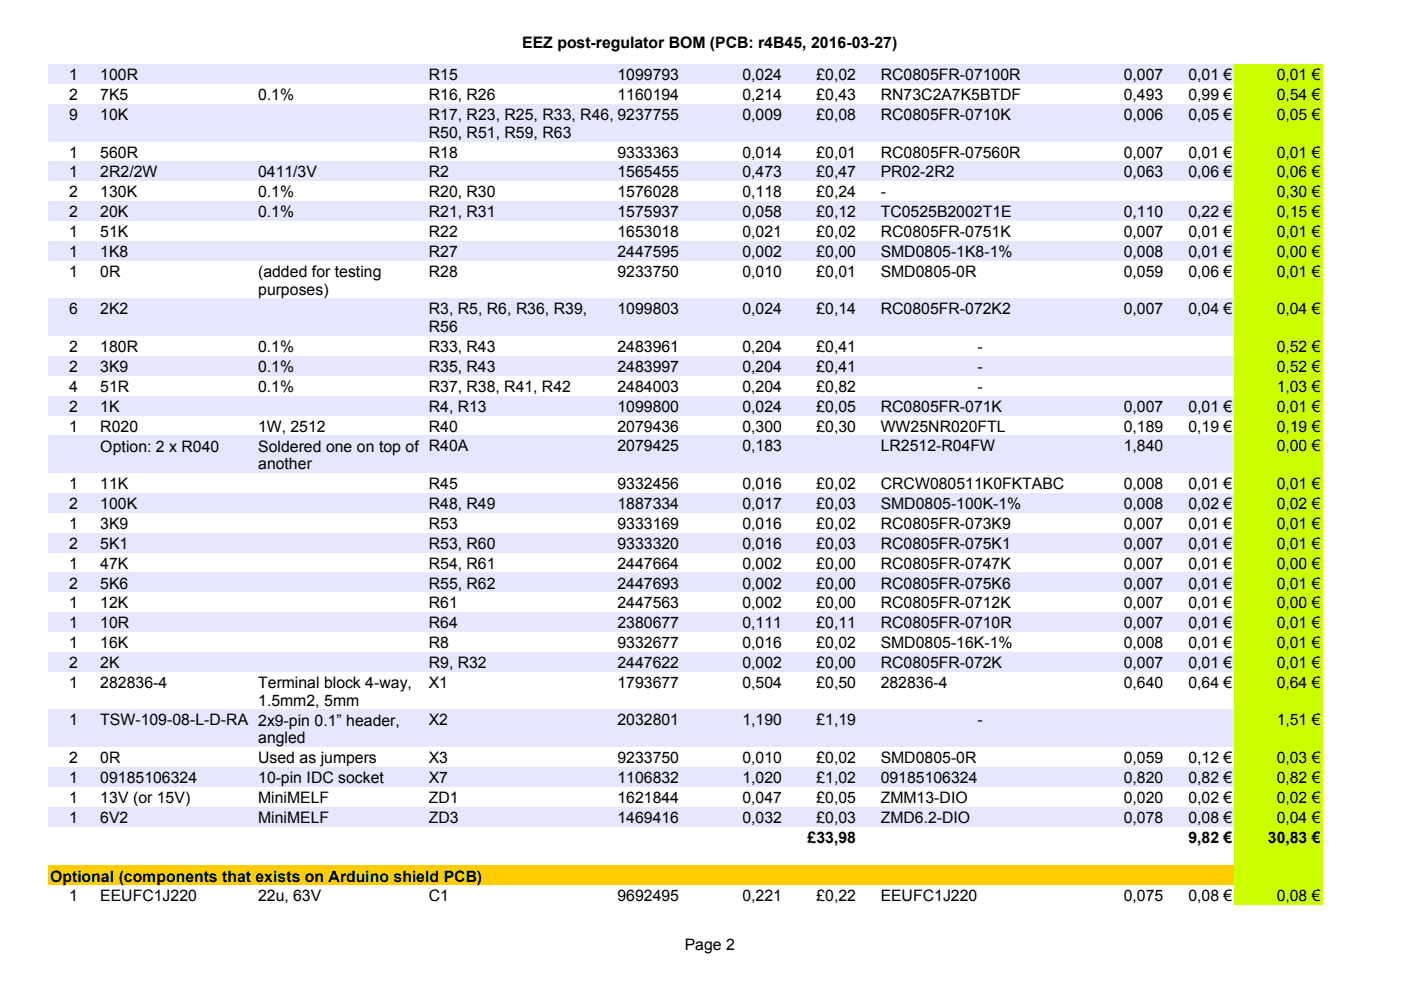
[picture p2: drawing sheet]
<svg xmlns="http://www.w3.org/2000/svg" width="297mm" height="210mm" viewBox="0 0 297 210" stroke-linecap="round" stroke-linejoin="round" font-family="sans-serif">
<defs><g id="words">
<g font-size="3.4">
<text x="110.7" y="10.1">EEZ post-regulator BOM (PCB: r4B45, 2016-03-27)</text>
<text x="14.7" y="17">1</text>
<text x="21.3" y="17">100R</text>
<text x="90.9" y="17">R15</text>
<text x="130.9" y="17">1099793</text>
<text x="157.4" y="17">0,024</text>
<text x="173.1" y="17">£0,02</text>
<text x="186.7" y="17">RC0805FR-07100R</text>
<text x="238.3" y="17">0,007</text>
<text x="252" y="17">0,01 €</text>
<text x="270.7" y="17">0,01 €</text>
<text x="14.7" y="21.2">2</text>
<text x="21.3" y="21.2">7K5</text>
<text x="54.7" y="21.2">0.1%</text>
<text x="90.9" y="21.2">R16, R26</text>
<text x="130.9" y="21.2">1160194</text>
<text x="157.4" y="21.2">0,214</text>
<text x="173.1" y="21.2">£0,43</text>
<text x="186.7" y="21.2">RN73C2A7K5BTDF</text>
<text x="238.3" y="21.2">0,493</text>
<text x="252" y="21.2">0,99 €</text>
<text x="270.7" y="21.2">0,54 €</text>
<text x="14.7" y="25.4">9</text>
<text x="21.3" y="25.4">10K</text>
<text x="90.9" y="25.5">R17, R23, R25, R33, R46, 9237755</text>
<text x="90.9" y="29.2">R50, R51, R59, R63</text>
<text x="157.4" y="25.4">0,009</text>
<text x="173.1" y="25.4">£0,08</text>
<text x="186.7" y="25.4">RC0805FR-0710K</text>
<text x="238.3" y="25.4">0,006</text>
<text x="252" y="25.4">0,05 €</text>
<text x="270.7" y="25.4">0,05 €</text>
<text x="14.7" y="33.4">1</text>
<text x="21.3" y="33.4">560R</text>
<text x="90.9" y="33.4">R18</text>
<text x="130.9" y="33.4">9333363</text>
<text x="157.4" y="33.4">0,014</text>
<text x="173.1" y="33.4">£0,01</text>
<text x="186.7" y="33.4">RC0805FR-07560R</text>
<text x="238.3" y="33.4">0,007</text>
<text x="252" y="33.4">0,01 €</text>
<text x="270.7" y="33.4">0,01 €</text>
<text x="14.7" y="37.6">1</text>
<text x="14.7" y="41.8">2</text>
<text x="21.3" y="37.6">2R2/2W</text>
<text x="21.3" y="41.8">130K</text>
<text x="54.7" y="37.6">0411/3V</text>
<text x="54.7" y="41.8">0.1%</text>
<text x="90.9" y="37.6">R2</text>
<text x="90.9" y="41.8">R20, R30</text>
<text x="130.9" y="37.6">1565455</text>
<text x="130.9" y="41.8">1576028</text>
<text x="157.4" y="37.6">0,473</text>
<text x="157.4" y="41.8">0,118</text>
<text x="173.1" y="37.6">£0,47</text>
<text x="173.1" y="41.8">£0,24</text>
<text x="186.7" y="37.6">PR02-2R2</text>
<text x="186.7" y="41.8">-</text>
<text x="238.3" y="37.6">0,063</text>
<text x="252" y="37.6">0,06 €</text>
<text x="270.7" y="37.6">0,06 €</text>
<text x="270.7" y="41.8">0,30 €</text>
<text x="14.7" y="46">2</text>
<text x="21.3" y="46">20K</text>
<text x="54.7" y="46">0.1%</text>
<text x="90.9" y="46">R21, R31</text>
<text x="130.9" y="46">1575937</text>
<text x="157.4" y="46">0,058</text>
<text x="173.1" y="46">£0,12</text>
<text x="186.7" y="46">TC0525B2002T1E</text>
<text x="238.3" y="46">0,110</text>
<text x="252" y="46">0,22 €</text>
<text x="270.7" y="46">0,15 €</text>
<text x="14.7" y="50.3">1</text>
<text x="21.3" y="50.3">51K</text>
<text x="90.9" y="50.3">R22</text>
<text x="130.9" y="50.3">1653018</text>
<text x="157.4" y="50.3">0,021</text>
<text x="173.1" y="50.3">£0,02</text>
<text x="186.7" y="50.3">RC0805FR-0751K</text>
<text x="238.3" y="50.3">0,007</text>
<text x="252" y="50.3">0,01 €</text>
<text x="270.7" y="50.3">0,01 €</text>
<text x="14.7" y="54.5">1</text>
<text x="14.7" y="58.7">1</text>
<text x="21.3" y="54.5">1K8</text>
<text x="21.3" y="58.7">0R</text>
<text x="54.7" y="58.7">(added for testing</text>
<text x="90.9" y="54.5">R27</text>
<text x="90.9" y="58.7">R28</text>
<text x="130.9" y="54.5">2447595</text>
<text x="130.9" y="58.7">9233750</text>
<text x="157.4" y="54.5">0,002</text>
<text x="157.4" y="58.7">0,010</text>
<text x="173.1" y="54.5">£0,00</text>
<text x="173.1" y="58.7">£0,01</text>
<text x="186.7" y="54.5">SMD0805-1K8-1%</text>
<text x="186.7" y="58.7">SMD0805-0R</text>
<text x="238.3" y="54.5">0,008</text>
<text x="238.3" y="58.7">0,059</text>
<text x="252" y="54.5">0,01 €</text>
<text x="252" y="58.7">0,06 €</text>
<text x="270.7" y="54.5">0,00 €</text>
<text x="270.7" y="58.7">0,01 €</text>
<text x="54.7" y="62.5">purposes)</text>
<text x="14.7" y="66.7">6</text>
<text x="21.3" y="66.7">2K2</text>
<text x="90.9" y="66.7">R3, R5, R6, R36, R39,</text>
<text x="90.9" y="70.4">R56</text>
<text x="130.9" y="66.7">1099803</text>
<text x="157.4" y="66.7">0,024</text>
<text x="173.1" y="66.7">£0,14</text>
<text x="186.7" y="66.7">RC0805FR-072K2</text>
<text x="238.3" y="66.7">0,007</text>
<text x="252" y="66.7">0,04 €</text>
<text x="270.7" y="66.7">0,04 €</text>
<text x="14.7" y="74.6">2</text>
<text x="21.3" y="74.6">180R</text>
<text x="54.7" y="74.6">0.1%</text>
<text x="90.9" y="74.6">R33, R43</text>
<text x="130.9" y="74.6">2483961</text>
<text x="157.4" y="74.6">0,204</text>
<text x="173.1" y="74.6">£0,41</text>
<text x="207.2" y="74.6">-</text>
<text x="270.7" y="74.6">0,52 €</text>
<text x="14.7" y="78.8">2</text>
<text x="14.7" y="83">4</text>
<text x="21.3" y="78.8">3K9</text>
<text x="21.3" y="83">51R</text>
<text x="54.7" y="78.8">0.1%</text>
<text x="54.7" y="83">0.1%</text>
<text x="90.9" y="78.8">R35, R43</text>
<text x="90.9" y="83">R37, R38, R41, R42</text>
<text x="130.9" y="78.8">2483997</text>
<text x="130.9" y="83">2484003</text>
<text x="157.4" y="78.8">0,204</text>
<text x="157.4" y="83">0,204</text>
<text x="173.1" y="78.8">£0,41</text>
<text x="173.1" y="83">£0,82</text>
<text x="207.2" y="78.8">-</text>
<text x="207.2" y="83">-</text>
<text x="270.7" y="78.8">0,52 €</text>
<text x="270.7" y="83">1,03 €</text>
<text x="14.7" y="87.3">2</text>
<text x="21.3" y="87.3">1K</text>
<text x="90.9" y="87.3">R4, R13</text>
<text x="130.9" y="87.3">1099800</text>
<text x="157.4" y="87.3">0,024</text>
<text x="173.1" y="87.3">£0,05</text>
<text x="186.7" y="87.3">RC0805FR-071K</text>
<text x="238.3" y="87.3">0,007</text>
<text x="252" y="87.3">0,01 €</text>
<text x="270.7" y="87.3">0,01 €</text>
<text x="14.7" y="91.5">1</text>
<text x="21.3" y="91.5">R020</text>
<text x="21.3" y="95.7">Option: 2 x R040</text>
<text x="54.7" y="91.5">1W, 2512</text>
<text x="54.7" y="95.7">Soldered one on top of R40A</text>
<text x="90.9" y="91.5">R40</text>
<text x="130.9" y="91.5">2079436</text>
<text x="130.9" y="95.7">2079425</text>
<text x="157.4" y="91.5">0,300</text>
<text x="157.4" y="95.7">0,183</text>
<text x="173.1" y="91.5">£0,30</text>
<text x="186.7" y="91.5">WW25NR020FTL</text>
<text x="186.7" y="95.7">LR2512-R04FW</text>
<text x="238.3" y="91.5">0,189</text>
<text x="238.3" y="95.7">1,840</text>
<text x="252" y="91.5">0,19 €</text>
<text x="270.7" y="91.5">0,19 €</text>
<text x="270.7" y="95.7">0,00 €</text>
<text x="54.7" y="99.5">another</text>
<text x="14.7" y="103.7">1</text>
<text x="14.7" y="107.9">2</text>
<text x="21.3" y="103.7">11K</text>
<text x="21.3" y="107.9">100K</text>
<text x="90.9" y="103.7">R45</text>
<text x="90.9" y="107.9">R48, R49</text>
<text x="130.9" y="103.7">9332456</text>
<text x="130.9" y="107.9">1887334</text>
<text x="157.4" y="103.7">0,016</text>
<text x="157.4" y="107.9">0,017</text>
<text x="173.1" y="103.7">£0,02</text>
<text x="173.1" y="107.9">£0,03</text>
<text x="186.7" y="103.7">CRCW080511K0FKTABC</text>
<text x="186.7" y="107.9">SMD0805-100K-1%</text>
<text x="238.3" y="103.7">0,008</text>
<text x="238.3" y="107.9">0,008</text>
<text x="252" y="103.7">0,01 €</text>
<text x="252" y="107.9">0,02 €</text>
<text x="270.7" y="103.7">0,01 €</text>
<text x="270.7" y="107.9">0,02 €</text>
<text x="14.7" y="112.1">1</text>
<text x="21.3" y="112.1">3K9</text>
<text x="90.9" y="112.1">R53</text>
<text x="130.9" y="112.1">9333169</text>
<text x="157.4" y="112.1">0,016</text>
<text x="173.1" y="112.1">£0,02</text>
<text x="186.7" y="112.1">RC0805FR-073K9</text>
<text x="238.3" y="112.1">0,007</text>
<text x="252" y="112.1">0,01 €</text>
<text x="270.7" y="112.1">0,01 €</text>
<text x="14.7" y="116.3">2</text>
<text x="21.3" y="116.3">5K1</text>
<text x="90.9" y="116.3">R53, R60</text>
<text x="130.9" y="116.3">9333320</text>
<text x="157.4" y="116.3">0,016</text>
<text x="173.1" y="116.3">£0,03</text>
<text x="186.7" y="116.3">RC0805FR-075K1</text>
<text x="238.3" y="116.3">0,007</text>
<text x="252" y="116.3">0,01 €</text>
<text x="270.7" y="116.3">0,01 €</text>
<text x="14.7" y="120.5">1</text>
<text x="14.7" y="124.8">2</text>
<text x="21.3" y="120.5">47K</text>
<text x="21.3" y="124.8">5K6</text>
<text x="90.9" y="120.5">R54, R61</text>
<text x="90.9" y="124.8">R55, R62</text>
<text x="130.9" y="120.5">2447664</text>
<text x="130.9" y="124.8">2447693</text>
<text x="157.4" y="120.5">0,002</text>
<text x="157.4" y="124.8">0,002</text>
<text x="173.1" y="120.5">£0,00</text>
<text x="173.1" y="124.8">£0,00</text>
<text x="186.7" y="120.5">RC0805FR-0747K</text>
<text x="186.7" y="124.8">RC0805FR-075K6</text>
<text x="238.3" y="120.5">0,007</text>
<text x="238.3" y="124.8">0,007</text>
<text x="252" y="120.5">0,01 €</text>
<text x="252" y="124.8">0,01 €</text>
<text x="270.7" y="120.5">0,00 €</text>
<text x="270.7" y="124.8">0,01 €</text>
<text x="14.7" y="129">1</text>
<text x="21.3" y="129">12K</text>
<text x="90.9" y="129">R61</text>
<text x="130.9" y="129">2447563</text>
<text x="157.4" y="129">0,002</text>
<text x="173.1" y="129">£0,00</text>
<text x="186.7" y="129">RC0805FR-0712K</text>
<text x="238.3" y="129">0,007</text>
<text x="252" y="129">0,01 €</text>
<text x="270.7" y="129">0,00 €</text>
<text x="14.7" y="133.2">1</text>
<text x="14.7" y="137.4">1</text>
<text x="21.3" y="133.2">10R</text>
<text x="21.3" y="137.4">16K</text>
<text x="90.9" y="133.2">R64</text>
<text x="90.9" y="137.4">R8</text>
<text x="130.9" y="133.2">2380677</text>
<text x="130.9" y="137.4">9332677</text>
<text x="157.4" y="133.2">0,111</text>
<text x="157.4" y="137.4">0,016</text>
<text x="173.1" y="133.2">£0,11</text>
<text x="173.1" y="137.4">£0,02</text>
<text x="186.7" y="133.2">RC0805FR-0710R</text>
<text x="186.7" y="137.4">SMD0805-16K-1%</text>
<text x="238.3" y="133.2">0,007</text>
<text x="238.3" y="137.4">0,008</text>
<text x="252" y="133.2">0,01 €</text>
<text x="252" y="137.4">0,01 €</text>
<text x="270.7" y="133.2">0,01 €</text>
<text x="270.7" y="137.4">0,01 €</text>
<text x="14.7" y="141.6">2</text>
<text x="21.3" y="141.6">2K</text>
<text x="90.9" y="141.6">R9, R32</text>
<text x="130.9" y="141.6">2447622</text>
<text x="157.4" y="141.6">0,002</text>
<text x="173.1" y="141.6">£0,00</text>
<text x="186.7" y="141.6">RC0805FR-072K</text>
<text x="238.3" y="141.6">0,007</text>
<text x="252" y="141.6">0,01 €</text>
<text x="270.7" y="141.6">0,01 €</text>
<text x="14.7" y="145.8">1</text>
<text x="21.3" y="145.8">282836-4</text>
<text x="54.7" y="145.9">Terminal block 4-way,</text>
<text x="54.7" y="149.6">1.5mm2, 5mm</text>
<text x="90.9" y="145.8">X1</text>
<text x="130.9" y="145.8">1793677</text>
<text x="157.4" y="145.8">0,504</text>
<text x="173.1" y="145.8">£0,50</text>
<text x="186.7" y="145.8">282836-4</text>
<text x="238.3" y="145.8">0,640</text>
<text x="252" y="145.8">0,64 €</text>
<text x="270.7" y="145.8">0,64 €</text>
<text x="14.7" y="153.8">1</text>
<text x="21.3" y="153.8">TSW-109-08-L-D-RA 2x9-pin 0.1” header,</text>
<text x="90.9" y="153.8">X2</text>
<text x="130.9" y="153.8">2032801</text>
<text x="157.4" y="153.8">1,190</text>
<text x="173.1" y="153.8">£1,19</text>
<text x="207.2" y="153.8">-</text>
<text x="270.7" y="153.8">1,51 €</text>
<text x="14.7" y="161.8">2</text>
<text x="21.3" y="161.8">0R</text>
<text x="54.7" y="157.6">angled</text>
<text x="54.7" y="161.8">Used as jumpers</text>
<text x="90.9" y="161.8">X3</text>
<text x="130.9" y="161.8">9233750</text>
<text x="157.4" y="161.8">0,010</text>
<text x="173.1" y="161.8">£0,02</text>
<text x="186.7" y="161.8">SMD0805-0R</text>
<text x="238.3" y="161.8">0,059</text>
<text x="252" y="161.8">0,12 €</text>
<text x="270.7" y="161.8">0,03 €</text>
<text x="14.7" y="166">1</text>
<text x="21.3" y="166">09185106324</text>
<text x="54.7" y="166">10-pin IDC socket</text>
<text x="90.9" y="166">X7</text>
<text x="130.9" y="166">1106832</text>
<text x="157.4" y="166">1,020</text>
<text x="173.1" y="166">£1,02</text>
<text x="186.7" y="166">09185106324</text>
<text x="238.3" y="166">0,820</text>
<text x="252" y="166">0,82 €</text>
<text x="270.7" y="166">0,82 €</text>
<text x="14.7" y="170.2">1</text>
<text x="21.3" y="170.3">13V (or 15V)</text>
<text x="54.7" y="170.3">MiniMELF</text>
<text x="90.9" y="170.2">ZD1</text>
<text x="130.9" y="170.2">1621844</text>
<text x="157.4" y="170.2">0,047</text>
<text x="173.1" y="170.2">£0,05</text>
<text x="186.7" y="170.2">ZMM13-DIO</text>
<text x="238.3" y="170.2">0,020</text>
<text x="252" y="170.2">0,02 €</text>
<text x="270.7" y="170.2">0,02 €</text>
<text x="14.7" y="174.4">1</text>
<text x="21.3" y="174.4">6V2</text>
<text x="54.7" y="174.4">MiniMELF</text>
<text x="90.9" y="174.4">ZD3</text>
<text x="130.9" y="174.4">1469416</text>
<text x="157.4" y="174.4">0,032</text>
<text x="171.2" y="178.6">£33,98</text>
<text x="173.1" y="174.4">£0,03</text>
<text x="186.7" y="174.4">ZMD6.2-DIO</text>
<text x="238.3" y="174.4">0,078</text>
<text x="252" y="174.4">0,08 €</text>
<text x="252" y="178.6">9,82 €</text>
<text x="268.8" y="178.6">30,83 €</text>
<text x="270.7" y="174.4">0,04 €</text>
<text x="10.6" y="186.9">Optional (components that exists on Arduino shield PCB)</text>
<text x="14.7" y="191.1">1</text>
<text x="21.3" y="191.1">EEUFC1J220</text>
<text x="54.7" y="191.1">22u, 63V</text>
<text x="90.9" y="191.1">C1</text>
<text x="130.9" y="191.1">9692495</text>
<text x="157.4" y="191.1">0,221</text>
<text x="173.1" y="191.1">£0,22</text>
<text x="186.7" y="191.1">EEUFC1J220</text>
<text x="238.3" y="191.1">0,075</text>
<text x="252" y="191.1">0,08 €</text>
<text x="270.7" y="191.1">0,08 €</text>
<text x="145.2" y="201.3">Page 2</text>
</g>
</g></defs>
<path d="M10.3 13.6h251.3v4.2h-251.3z" fill-rule="evenodd" fill="#e6e6ff"/>
<g fill="#cf0">
<path d="M261.7 13.6h18.6v4.2h-18.6z" fill-rule="evenodd"/>
<path d="M261.7 17.9h18.6v4.1h-18.6z" fill-rule="evenodd"/>
</g>
<path d="M10.3 22h251.3v8h-251.3z" fill-rule="evenodd" fill="#e6e6ff"/>
<g fill="#cf0">
<path d="M261.7 22h18.6v8h-18.6z" fill-rule="evenodd"/>
<path d="M261.7 30h18.6v4.2h-18.6z" fill-rule="evenodd"/>
</g>
<path d="M10.3 34.3h251.3v4.2h-251.3z" fill-rule="evenodd" fill="#e6e6ff"/>
<g fill="#cf0">
<path d="M261.7 34.3h18.6v4.2h-18.6z" fill-rule="evenodd"/>
<path d="M261.7 38.5h18.6v4.2h-18.6z" fill-rule="evenodd"/>
</g>
<path d="M10.3 42.7h251.3v4.2h-251.3z" fill-rule="evenodd" fill="#e6e6ff"/>
<g fill="#cf0">
<path d="M261.7 42.7h18.6v4.2h-18.6z" fill-rule="evenodd"/>
<path d="M261.7 46.9h18.6v4.2h-18.6z" fill-rule="evenodd"/>
</g>
<path d="M10.3 51.1h251.3v4.2h-251.3z" fill-rule="evenodd" fill="#e6e6ff"/>
<g fill="#cf0">
<path d="M261.7 51.1h18.6v4.2h-18.6z" fill-rule="evenodd"/>
<path d="M261.7 55.3h18.6v8h-18.6z" fill-rule="evenodd"/>
</g>
<path d="M10.3 63.3h251.3v7.9h-251.3z" fill-rule="evenodd" fill="#e6e6ff"/>
<g fill="#cf0">
<path d="M261.7 63.3h18.6v7.9h-18.6z" fill-rule="evenodd"/>
<path d="M261.7 71.3h18.6v4.2h-18.6z" fill-rule="evenodd"/>
</g>
<path d="M10.3 75.5h251.3v4.2h-251.3z" fill-rule="evenodd" fill="#e6e6ff"/>
<g fill="#cf0">
<path d="M261.7 75.5h18.6v4.2h-18.6z" fill-rule="evenodd"/>
<path d="M261.7 79.7h18.6v4.2h-18.6z" fill-rule="evenodd"/>
</g>
<path d="M10.3 83.9h251.3v4.2h-251.3z" fill-rule="evenodd" fill="#e6e6ff"/>
<g fill="#cf0">
<path d="M261.7 83.9h18.6v4.2h-18.6z" fill-rule="evenodd"/>
<path d="M261.7 88.1h18.6v4.2h-18.6z" fill-rule="evenodd"/>
</g>
<path d="M10.3 92.4h251.3v7.9h-251.3z" fill-rule="evenodd" fill="#e6e6ff"/>
<g fill="#cf0">
<path d="M261.7 92.4h18.6v7.9h-18.6z" fill-rule="evenodd"/>
<path d="M261.7 100.3h18.6v4.2h-18.6z" fill-rule="evenodd"/>
</g>
<path d="M10.3 104.5h251.3v4.2h-251.3z" fill-rule="evenodd" fill="#e6e6ff"/>
<g fill="#cf0">
<path d="M261.7 104.5h18.6v4.2h-18.6z" fill-rule="evenodd"/>
<path d="M261.7 108.7h18.6v4.2h-18.6z" fill-rule="evenodd"/>
</g>
<path d="M10.3 113h251.3v4.2h-251.3z" fill-rule="evenodd" fill="#e6e6ff"/>
<g fill="#cf0">
<path d="M261.7 113h18.6v4.2h-18.6z" fill-rule="evenodd"/>
<path d="M261.7 117.2h18.6v4.2h-18.6z" fill-rule="evenodd"/>
</g>
<path d="M10.3 121.4h251.3v4.2h-251.3z" fill-rule="evenodd" fill="#e6e6ff"/>
<g fill="#cf0">
<path d="M261.7 121.4h18.6v4.2h-18.6z" fill-rule="evenodd"/>
<path d="M261.7 125.6h18.6v4.2h-18.6z" fill-rule="evenodd"/>
</g>
<path d="M10.3 129.8h251.3v4.2h-251.3z" fill-rule="evenodd" fill="#e6e6ff"/>
<g fill="#cf0">
<path d="M261.7 129.8h18.6v4.2h-18.6z" fill-rule="evenodd"/>
<path d="M261.7 134.1h18.6v4.2h-18.6z" fill-rule="evenodd"/>
</g>
<path d="M10.3 138.3h251.3v4.2h-251.3z" fill-rule="evenodd" fill="#e6e6ff"/>
<g fill="#cf0">
<path d="M261.7 138.3h18.6v4.2h-18.6z" fill-rule="evenodd"/>
<path d="M261.7 142.5h18.6v7.9h-18.6z" fill-rule="evenodd"/>
</g>
<path d="M10.3 150.5h251.3v7.9h-251.3z" fill-rule="evenodd" fill="#e6e6ff"/>
<g fill="#cf0">
<path d="M261.7 150.5h18.6v7.9h-18.6z" fill-rule="evenodd"/>
<path d="M261.7 158.4h18.6v4.2h-18.6z" fill-rule="evenodd"/>
</g>
<path d="M10.3 162.6h251.3v4.2h-251.3z" fill-rule="evenodd" fill="#e6e6ff"/>
<g fill="#cf0">
<path d="M261.7 162.6h18.6v4.2h-18.6z" fill-rule="evenodd"/>
<path d="M261.7 166.8h18.6v4.2h-18.6z" fill-rule="evenodd"/>
</g>
<path d="M10.3 171.1h251.3v4.2h-251.3z" fill-rule="evenodd" fill="#e6e6ff"/>
<g fill="#cf0">
<path d="M261.7 171.1h18.6v4.2h-18.6z" fill-rule="evenodd"/>
<path d="M261.7 175.3h18.6v8.2h-18.6z" fill-rule="evenodd"/>
</g>
<path d="M10.3 183.5h251.3v4.2h-251.3z" fill-rule="evenodd" fill="#fc0"/>
<g fill="#cf0">
<path d="M261.7 183.5h18.6v4.2h-18.6z" fill-rule="evenodd"/>
<path d="M261.7 187.7h18.6v4.2h-18.6z" fill-rule="evenodd"/>
</g>
<use href="#words"/>
</svg>
